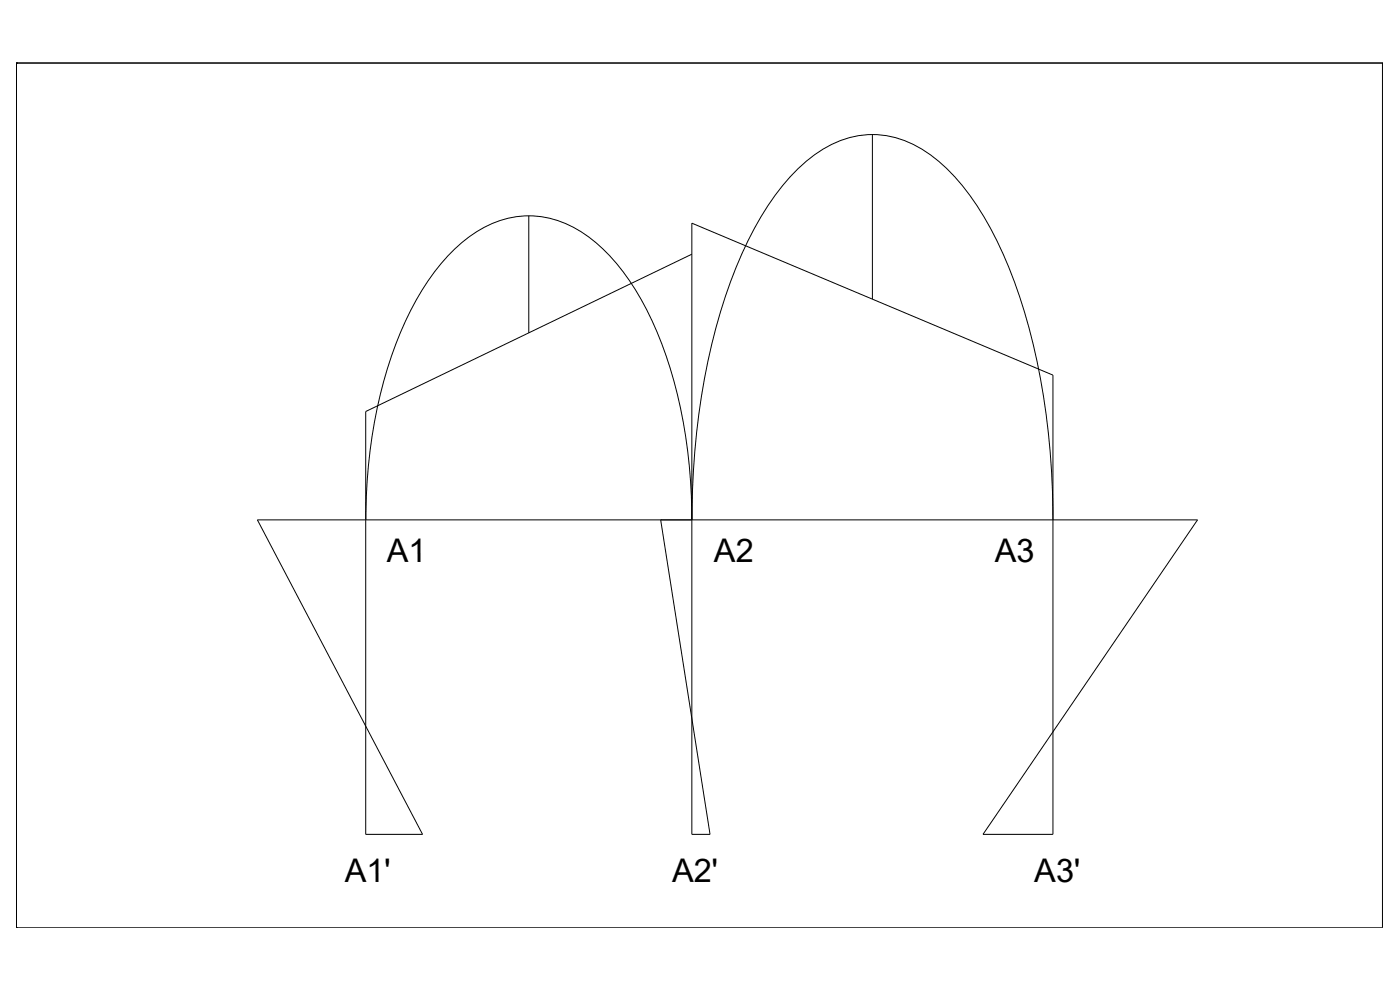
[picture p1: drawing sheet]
<svg xmlns="http://www.w3.org/2000/svg" width="420mm" height="297mm" viewBox="0 0 420 297" stroke-linecap="round" stroke-linejoin="round" font-family="sans-serif">
<defs><g id="words">
<g font-size="9.8">
<text x="116.1" y="168.7">A1</text>
<text x="214.3" y="168.7">A2</text>
<text x="298.5" y="168.7">A3</text>
<text x="103.5" y="264.5">A1'</text>
<text x="201.7" y="264.5">A2'</text>
<text x="310.4" y="264.5">A3'</text>
</g>
</g></defs>
<!-- layer: 0 -->
<path d="M4.9 18.9h.1M4.9 18.9h410v259.5h-410zM4.9 18.9v259.5M4.9 18.9h410M414.9 18.9h.1M261.8 40.4v49.3M158.7 64.8v35.1M207.6 76.3l-97.8 47.2v126.8h17l-49.6-94.3h282.2l-64.4 94.3h21v-137.7l-108.4-45.6v183.3h5.5l-14.8-94.3M109.8 156a144.9 144.9 0 0 1 12.2-60.3 61.7 61.7 0 0 1 20.6-25.9 28.2 28.2 0 0 1 32.2 0 61.7 61.7 0 0 1 20.6 25.9 142.5 142.5 0 0 1 12.2 60.3M207.7 156a211.2 211.2 0 0 1 11.3-70.7 98.4 98.4 0 0 1 18.6-32.7 35.6 35.6 0 0 1 20.5-12 28.7 28.7 0 0 1 21.5 6.2 66.4 66.4 0 0 1 18 22.4 160.2 160.2 0 0 1 15.4 48.8 235.8 235.8 0 0 1 3 38M4.9 278.4h.1" fill="none" stroke="#000" stroke-width=".3"/>
<use href="#words"/>
</svg>
